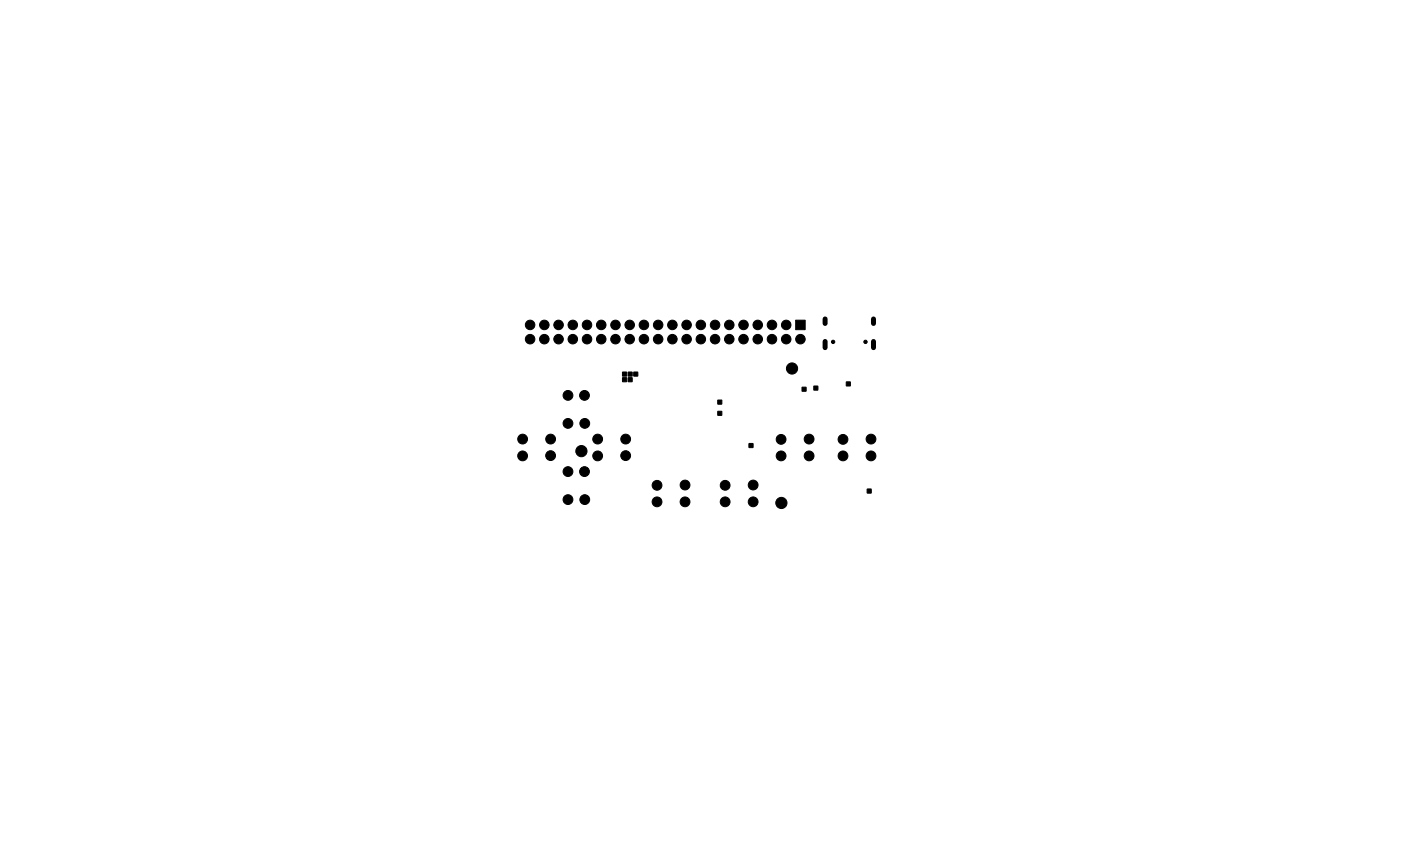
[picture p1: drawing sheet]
<svg xmlns="http://www.w3.org/2000/svg" width="250mm" height="150mm" viewBox="0 0 250 150" stroke-linecap="round" stroke-linejoin="round" font-family="sans-serif">
<g fill="#000" stroke="#000" stroke-width=".18">
<path d="M142.1 57.1h1.7v1.7h-1.7zM111.1 67.4h.8v.7h-.8zM111.1 66.4h.8v.7h-.8zM112.1 67.4h.8v.7h-.8zM112.1 66.4h.8v.7h-.8zM113.1 66.4h.8v.7h-.8zM128.1 73.4h.8v.7h-.8zM128.1 71.4h.8v.7h-.8zM133.7 79.2h.7v.7h-.7zM143.2 69.1h.7v.7h-.7zM145.3 68.9h.7v.7h-.7zM151.1 68.2h.7v.7h-.7z"/>
<path d="M154.8 87.3h.7v.7h-.7z"/>
<circle cx="94.6" cy="58" r=".85"/>
<circle cx="97.2" cy="58" r=".85"/>
<circle cx="99.7" cy="58" r=".85"/>
<circle cx="102.3" cy="58" r=".85"/>
<circle cx="104.8" cy="58" r=".85"/>
<circle cx="107.3" cy="58" r=".85"/>
<circle cx="109.9" cy="58" r=".85"/>
<circle cx="112.4" cy="58" r=".85"/>
<circle cx="115" cy="58" r=".85"/>
<circle cx="117.5" cy="58" r=".85"/>
<circle cx="120" cy="58" r=".85"/>
<circle cx="122.6" cy="58" r=".85"/>
<circle cx="125.1" cy="58" r=".85"/>
<circle cx="127.7" cy="58" r=".85"/>
<circle cx="130.2" cy="58" r=".85"/>
<circle cx="132.7" cy="58" r=".85"/>
<circle cx="135.3" cy="58" r=".85"/>
<circle cx="137.8" cy="58" r=".85"/>
<circle cx="140.4" cy="58" r=".85"/>
<circle cx="93.3" cy="78.4" r=".87"/>
<circle cx="94.6" cy="60.5" r=".85"/>
<circle cx="97.2" cy="60.5" r=".85"/>
<circle cx="98.3" cy="78.4" r=".87"/>
<circle cx="99.7" cy="60.5" r=".85"/>
<circle cx="101.4" cy="70.6" r=".87"/>
<circle cx="101.4" cy="75.6" r=".87"/>
<circle cx="102.3" cy="60.5" r=".85"/>
<circle cx="104.3" cy="70.6" r=".87"/>
<circle cx="104.4" cy="75.6" r=".87"/>
<circle cx="104.8" cy="60.5" r=".85"/>
<circle cx="106.7" cy="78.4" r=".87"/>
<circle cx="107.3" cy="60.5" r=".85"/>
<circle cx="109.9" cy="60.5" r=".85"/>
<circle cx="111.7" cy="78.4" r=".87"/>
<circle cx="112.4" cy="60.5" r=".85"/>
<circle cx="115" cy="60.5" r=".85"/>
<circle cx="117.5" cy="60.5" r=".85"/>
<circle cx="120" cy="60.5" r=".85"/>
<circle cx="122.6" cy="60.5" r=".85"/>
<circle cx="125.1" cy="60.5" r=".85"/>
<circle cx="127.7" cy="60.5" r=".85"/>
<circle cx="130.2" cy="60.5" r=".85"/>
<circle cx="132.7" cy="60.5" r=".85"/>
<circle cx="135.3" cy="60.5" r=".85"/>
<circle cx="137.8" cy="60.5" r=".85"/>
<circle cx="139.5" cy="78.4" r=".87"/>
<circle cx="140.4" cy="60.5" r=".85"/>
<circle cx="141.4" cy="65.8" r="1"/>
<circle cx="142.9" cy="60.5" r=".85"/>
<circle cx="144.5" cy="78.4" r=".87"/>
<circle cx="148.7" cy="61" r=".3"/>
<circle cx="150.5" cy="78.4" r=".87"/>
<circle cx="154.5" cy="61" r=".3"/>
<circle cx="155.5" cy="78.4" r=".87"/>
<circle cx="93.3" cy="81.4" r=".87"/>
<circle cx="98.3" cy="81.3" r=".87"/>
<circle cx="101.4" cy="89.2" r=".87"/>
<circle cx="101.4" cy="84.2" r=".87"/>
<circle cx="103.8" cy="80.5" r="1"/>
<circle cx="104.4" cy="84.2" r=".87"/>
<circle cx="104.4" cy="89.2" r=".87"/>
<circle cx="106.7" cy="81.4" r=".87"/>
<circle cx="111.7" cy="81.3" r=".87"/>
<circle cx="117.3" cy="86.6" r=".87"/>
<circle cx="117.3" cy="89.6" r=".87"/>
<circle cx="122.3" cy="89.6" r=".87"/>
<circle cx="122.3" cy="86.6" r=".87"/>
<circle cx="129.5" cy="86.6" r=".87"/>
<circle cx="129.5" cy="89.6" r=".87"/>
<circle cx="134.5" cy="86.6" r=".87"/>
<circle cx="134.5" cy="89.6" r=".87"/>
<circle cx="139.5" cy="81.4" r=".87"/>
<circle cx="139.5" cy="89.8" r="1"/>
<circle cx="144.4" cy="81.4" r=".87"/>
<circle cx="150.5" cy="81.4" r=".87"/>
<circle cx="155.5" cy="81.4" r=".87"/>
</g>
<path d="M147.3 56.9v.8M155.9 56.9v.8M147.3 61v1.1M155.9 61v1.1" fill="none" stroke="#000" stroke-width=".9"/>
</svg>
